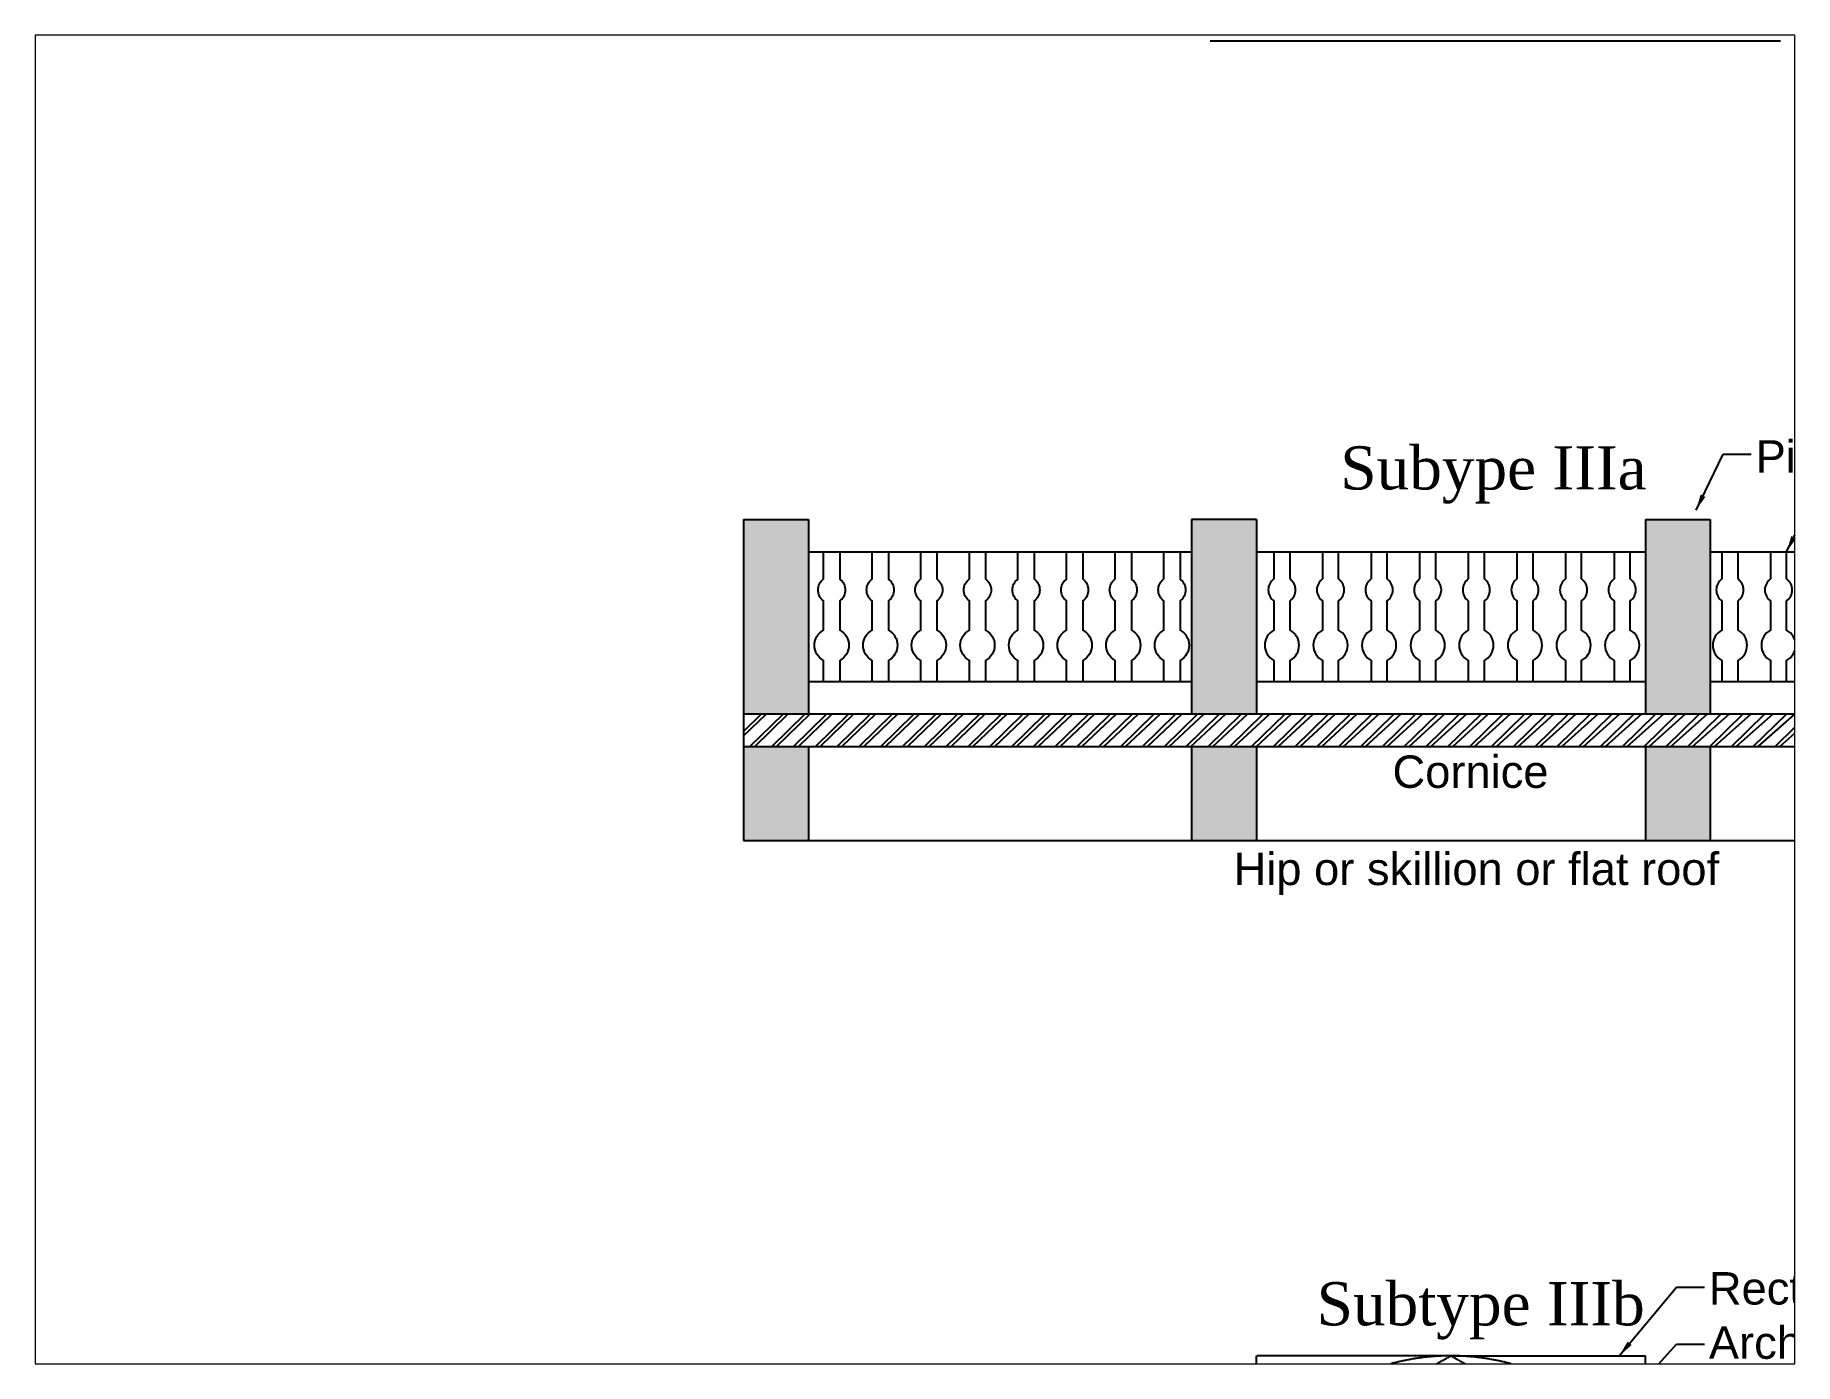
# Paper-space layout 'Layout2' of a CAD drawing. Header units: metres. Extents: x 2 to 255, y 2 to 193.
# The model-space entities are those that its viewports show. They can reach past a viewport. Long polylines and large blocks are cut down to what shows.
import ezdxf

# ---------------------------------------------------------------- set-up
doc = ezdxf.new("R2010")
doc.units = ezdxf.units.M
doc.linetypes.add('ACAD_ISO02W100', pattern=[15, 12, -3])
doc.layers.add('Dotted', color=7, linetype='ACAD_ISO02W100', plot=False)
doc.styles.get("Standard").update_dxf_attribs({"font": 'arial.ttf'})
doc.dimstyles.new('ISO-25', dxfattribs={"dimtxt": 0.25, "dimasz": 0.3, "dimexe": 0.3, "dimexo": 0.4, "dimgap": 0.2, "dimtad": 0, "dimdec": 1, "dimdsep": 46, "dimtxsty": 'Standard', "dimcen": 2.5, "dimadec": 0, "dimazin": 0, "dimtfac": 1, "dimtdec": 1, "dimtmove": 0, "dimatfit": 3, "dimfxl": 1, "dimarcsym": 0})

msp = doc.modelspace()

# ---------------------------------------------------------------- hatches: boundary and pattern name
h = msp.add_hatch(color=256)
h.dxf.hatch_style = 1
h.paths.add_polyline_path([(3417558.238089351, -6712869.667666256), (3417559.43808935, -6712869.667666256), (3417559.43808935, -6712866.067666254), (3417558.238089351, -6712866.067666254)])
h.paths.add_polyline_path([(3417559.43808935, -6712870.267666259), (3417558.238089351, -6712870.267666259), (3417558.238089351, -6712872.012447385), (3417559.438089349, -6712872.012447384)])
h.paths.add_polyline_path([(3417549.943089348, -6712869.667666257), (3417551.143089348, -6712869.667666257), (3417551.143089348, -6712866.067666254), (3417549.943089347, -6712866.067666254)])
h.paths.add_polyline_path([(3417549.943089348, -6712872.012447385), (3417551.143089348, -6712872.012447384), (3417551.143089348, -6712870.267666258), (3417549.943089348, -6712870.267666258)])
h.paths.add_polyline_path([(3417542.743089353, -6712866.067666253), (3417541.543089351, -6712866.067666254), (3417541.543089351, -6712869.667666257), (3417542.743089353, -6712869.667666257)])
h.paths.add_polyline_path([(3417542.743089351, -6712870.267666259), (3417541.543089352, -6712870.267666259), (3417541.543089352, -6712872.012447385), (3417542.74308935, -6712872.012447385)])
h.paths.add_polyline_path([(3417534.448089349, -6712866.067666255), (3417533.248089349, -6712866.067666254), (3417533.248089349, -6712869.667666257), (3417534.448089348, -6712869.667666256)])
h.paths.add_polyline_path([(3417534.448089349, -6712870.267666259), (3417533.248089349, -6712870.267666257), (3417533.248089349, -6712872.012447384), (3417534.448089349, -6712872.012447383)])
h = msp.add_hatch()
h.set_pattern_fill('ANSI32', color=256, scale=0.03)
h.set_pattern_definition([(45, (-6832822.242138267, 13425230.2611824), (-0.202055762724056, 0.202055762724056), []), (45, (-6832822.107434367, 13425230.2611824), (-0.202055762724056, 0.202055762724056), [])])
h.paths.add_polyline_path([(3417559.438089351, -6712870.267666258), (3417559.43808935, -6712869.667666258), (3417533.248089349, -6712869.667666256), (3417533.24808935, -6712870.267666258)])

# ---------------------------------------------------------------- linework, layer by layer
for p, q in [((3417533.248089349, -6712866.067666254), (3417533.248089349, -6712872.012447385)), ((3417534.448089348, -6712866.067666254), (3417534.448089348, -6712869.667666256)), ((3417542.743089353, -6712866.067666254), (3417542.743089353, -6712869.667666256)), ((3417549.943089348, -6712866.067666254), (3417549.943089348, -6712869.667666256)), ((3417551.143089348, -6712866.067666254), (3417551.143089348, -6712869.667666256)), ((3417534.448089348, -6712870.267666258), (3417534.448089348, -6712872.012447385)), ((3417542.743089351, -6712870.267666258), (3417542.743089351, -6712872.012447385)), ((3417549.943089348, -6712870.267666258), (3417549.943089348, -6712872.012447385)), ((3417551.143089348, -6712870.267666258), (3417551.143089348, -6712872.012447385))]:
    msp.add_line(p, q)
for points in [[(3417533.248089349, -6712866.067666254), (3417534.448089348, -6712866.067666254)], [(3417542.743089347, -6712866.067666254), (3417541.543089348, -6712866.067666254)], [(3417541.543089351, -6712866.067666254), (3417541.543089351, -6712869.667666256)], [(3417549.943089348, -6712866.067666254), (3417549.943089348, -6712869.667666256)], [(3417549.943089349, -6712866.067666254), (3417551.143089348, -6712866.067666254)], [(3417534.448089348, -6712866.667666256), (3417541.543089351, -6712866.667666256)], [(3417542.743089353, -6712866.667666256), (3417549.943089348, -6712866.667666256)], [(3417551.143089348, -6712866.667666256), (3417558.238089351, -6712866.667666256)], [(3417534.448089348, -6712869.067666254), (3417541.543089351, -6712869.067666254)], [(3417542.743089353, -6712869.067666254), (3417549.943089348, -6712869.067666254)], [(3417551.143089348, -6712869.067666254), (3417558.238089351, -6712869.067666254)], [(3417533.248089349, -6712869.667666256), (3417559.43808935, -6712869.667666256)], [(3417533.248089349, -6712870.267666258), (3417559.43808935, -6712870.267666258)], [(3417541.543089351, -6712870.267666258), (3417541.543089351, -6712872.012447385)]]:
    msp.add_lwpolyline(points)
for points in [[(3417534.727184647, -6712869.067666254), (3417534.727184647, -6712868.677115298, -0.599519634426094), (3417534.727184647, -6712868.115571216), (3417534.727184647, -6712867.575902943, -0.5045571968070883), (3417534.727184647, -6712867.16977822), (3417534.727184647, -6712866.667666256)], [(3417535.027184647, -6712866.667666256), (3417535.027184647, -6712867.16977822, -0.5045571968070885), (3417535.027184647, -6712867.575902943), (3417535.027184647, -6712868.115571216, -0.5995196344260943), (3417535.027184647, -6712868.677115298), (3417535.027184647, -6712869.067666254)], [(3417535.627184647, -6712869.067666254), (3417535.627184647, -6712868.677115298, -0.599519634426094), (3417535.627184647, -6712868.115571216), (3417535.627184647, -6712867.575902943, -0.5045571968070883), (3417535.627184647, -6712867.16977822), (3417535.627184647, -6712866.667666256)], [(3417535.927184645, -6712866.667666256), (3417535.927184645, -6712867.16977822, -0.5045571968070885), (3417535.927184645, -6712867.575902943), (3417535.927184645, -6712868.115571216, -0.5995196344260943), (3417535.927184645, -6712868.677115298), (3417535.927184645, -6712869.067666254)], [(3417536.527184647, -6712869.067666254), (3417536.527184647, -6712868.677115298, -0.599519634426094), (3417536.527184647, -6712868.115571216), (3417536.527184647, -6712867.575902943, -0.5045571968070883), (3417536.527184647, -6712867.16977822), (3417536.527184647, -6712866.667666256)], [(3417536.827184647, -6712866.667666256), (3417536.827184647, -6712867.16977822, -0.5045571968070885), (3417536.827184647, -6712867.575902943), (3417536.827184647, -6712868.115571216, -0.5995196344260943), (3417536.827184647, -6712868.677115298), (3417536.827184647, -6712869.067666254)], [(3417537.427184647, -6712869.067666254), (3417537.427184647, -6712868.677115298, -0.599519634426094), (3417537.427184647, -6712868.115571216), (3417537.427184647, -6712867.575902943, -0.5045571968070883), (3417537.427184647, -6712867.16977822), (3417537.427184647, -6712866.667666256)], [(3417537.727184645, -6712866.667666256), (3417537.727184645, -6712867.16977822, -0.5045571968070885), (3417537.727184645, -6712867.575902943), (3417537.727184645, -6712868.115571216, -0.5995196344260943), (3417537.727184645, -6712868.677115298), (3417537.727184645, -6712869.067666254)], [(3417538.327184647, -6712869.067666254), (3417538.327184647, -6712868.677115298, -0.599519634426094), (3417538.327184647, -6712868.115571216), (3417538.327184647, -6712867.575902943, -0.5045571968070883), (3417538.327184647, -6712867.16977822), (3417538.327184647, -6712866.667666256)], [(3417538.627184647, -6712866.667666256), (3417538.627184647, -6712867.16977822, -0.5045571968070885), (3417538.627184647, -6712867.575902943), (3417538.627184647, -6712868.115571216, -0.5995196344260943), (3417538.627184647, -6712868.677115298), (3417538.627184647, -6712869.067666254)], [(3417539.227184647, -6712869.067666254), (3417539.227184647, -6712868.677115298, -0.599519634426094), (3417539.227184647, -6712868.115571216), (3417539.227184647, -6712867.575902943, -0.5045571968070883), (3417539.227184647, -6712867.16977822), (3417539.227184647, -6712866.667666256)], [(3417539.527184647, -6712866.667666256), (3417539.527184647, -6712867.16977822, -0.5045571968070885), (3417539.527184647, -6712867.575902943), (3417539.527184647, -6712868.115571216, -0.5995196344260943), (3417539.527184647, -6712868.677115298), (3417539.527184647, -6712869.067666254)], [(3417540.127184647, -6712869.067666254), (3417540.127184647, -6712868.677115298, -0.599519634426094), (3417540.127184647, -6712868.115571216), (3417540.127184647, -6712867.575902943, -0.5045571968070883), (3417540.127184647, -6712867.16977822), (3417540.127184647, -6712866.667666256)], [(3417540.427184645, -6712866.667666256), (3417540.427184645, -6712867.16977822, -0.5045571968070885), (3417540.427184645, -6712867.575902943), (3417540.427184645, -6712868.115571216, -0.5995196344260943), (3417540.427184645, -6712868.677115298), (3417540.427184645, -6712869.067666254)], [(3417541.027184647, -6712869.067666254), (3417541.027184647, -6712868.677115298, -0.599519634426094), (3417541.027184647, -6712868.115571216), (3417541.027184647, -6712867.575902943, -0.5045571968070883), (3417541.027184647, -6712867.16977822), (3417541.027184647, -6712866.667666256)], [(3417541.327184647, -6712866.667666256), (3417541.327184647, -6712867.16977822, -0.5045571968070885), (3417541.327184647, -6712867.575902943), (3417541.327184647, -6712868.115571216, -0.5995196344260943), (3417541.327184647, -6712868.677115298), (3417541.327184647, -6712869.067666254)], [(3417543.063994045, -6712866.667666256), (3417543.063994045, -6712867.16977822, 0.5045571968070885), (3417543.063994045, -6712867.575902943), (3417543.063994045, -6712868.115571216, 0.5995196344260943), (3417543.063994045, -6712868.677115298), (3417543.063994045, -6712869.067666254)], [(3417543.363994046, -6712869.067666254), (3417543.363994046, -6712868.677115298, 0.599519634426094), (3417543.363994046, -6712868.115571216), (3417543.363994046, -6712867.575902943, 0.5045571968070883), (3417543.363994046, -6712867.16977822), (3417543.363994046, -6712866.667666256)], [(3417543.963994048, -6712866.667666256), (3417543.963994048, -6712867.16977822, 0.5045571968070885), (3417543.963994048, -6712867.575902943), (3417543.963994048, -6712868.115571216, 0.5995196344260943), (3417543.963994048, -6712868.677115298), (3417543.963994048, -6712869.067666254)], [(3417544.263994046, -6712869.067666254), (3417544.263994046, -6712868.677115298, 0.599519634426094), (3417544.263994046, -6712868.115571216), (3417544.263994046, -6712867.575902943, 0.5045571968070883), (3417544.263994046, -6712867.16977822), (3417544.263994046, -6712866.667666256)], [(3417544.863994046, -6712866.667666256), (3417544.863994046, -6712867.16977822, 0.5045571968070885), (3417544.863994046, -6712867.575902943), (3417544.863994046, -6712868.115571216, 0.5995196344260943), (3417544.863994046, -6712868.677115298), (3417544.863994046, -6712869.067666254)], [(3417545.163994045, -6712869.067666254), (3417545.163994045, -6712868.677115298, 0.599519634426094), (3417545.163994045, -6712868.115571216), (3417545.163994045, -6712867.575902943, 0.5045571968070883), (3417545.163994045, -6712867.16977822), (3417545.163994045, -6712866.667666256)], [(3417545.763994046, -6712866.667666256), (3417545.763994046, -6712867.16977822, 0.5045571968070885), (3417545.763994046, -6712867.575902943), (3417545.763994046, -6712868.115571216, 0.5995196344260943), (3417545.763994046, -6712868.677115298), (3417545.763994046, -6712869.067666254)], [(3417546.063994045, -6712869.067666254), (3417546.063994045, -6712868.677115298, 0.599519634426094), (3417546.063994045, -6712868.115571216), (3417546.063994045, -6712867.575902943, 0.5045571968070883), (3417546.063994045, -6712867.16977822), (3417546.063994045, -6712866.667666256)], [(3417546.663994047, -6712866.667666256), (3417546.663994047, -6712867.16977822, 0.5045571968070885), (3417546.663994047, -6712867.575902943), (3417546.663994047, -6712868.115571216, 0.5995196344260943), (3417546.663994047, -6712868.677115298), (3417546.663994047, -6712869.067666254)], [(3417546.963994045, -6712869.067666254), (3417546.963994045, -6712868.677115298, 0.599519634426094), (3417546.963994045, -6712868.115571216), (3417546.963994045, -6712867.575902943, 0.5045571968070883), (3417546.963994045, -6712867.16977822), (3417546.963994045, -6712866.667666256)], [(3417547.563994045, -6712866.667666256), (3417547.563994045, -6712867.16977822, 0.5045571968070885), (3417547.563994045, -6712867.575902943), (3417547.563994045, -6712868.115571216, 0.5995196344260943), (3417547.563994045, -6712868.677115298), (3417547.563994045, -6712869.067666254)], [(3417547.863994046, -6712869.067666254), (3417547.863994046, -6712868.677115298, 0.599519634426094), (3417547.863994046, -6712868.115571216), (3417547.863994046, -6712867.575902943, 0.5045571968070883), (3417547.863994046, -6712867.16977822), (3417547.863994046, -6712866.667666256)], [(3417548.463994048, -6712866.667666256), (3417548.463994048, -6712867.16977822, 0.5045571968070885), (3417548.463994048, -6712867.575902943), (3417548.463994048, -6712868.115571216, 0.5995196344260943), (3417548.463994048, -6712868.677115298), (3417548.463994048, -6712869.067666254)], [(3417548.763994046, -6712869.067666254), (3417548.763994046, -6712868.677115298, 0.599519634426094), (3417548.763994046, -6712868.115571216), (3417548.763994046, -6712867.575902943, 0.5045571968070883), (3417548.763994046, -6712867.16977822), (3417548.763994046, -6712866.667666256)], [(3417549.363994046, -6712866.667666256), (3417549.363994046, -6712867.16977822, 0.5045571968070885), (3417549.363994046, -6712867.575902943), (3417549.363994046, -6712868.115571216, 0.5995196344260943), (3417549.363994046, -6712868.677115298), (3417549.363994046, -6712869.067666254)], [(3417549.663994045, -6712869.067666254), (3417549.663994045, -6712868.677115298, 0.599519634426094), (3417549.663994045, -6712868.115571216), (3417549.663994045, -6712867.575902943, 0.5045571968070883), (3417549.663994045, -6712867.16977822), (3417549.663994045, -6712866.667666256)], [(3417551.358994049, -6712866.667666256), (3417551.358994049, -6712867.16977822, 0.5045571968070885), (3417551.358994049, -6712867.575902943), (3417551.358994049, -6712868.115571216, 0.5995196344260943), (3417551.358994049, -6712868.677115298), (3417551.358994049, -6712869.067666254)], [(3417551.65899405, -6712869.067666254), (3417551.65899405, -6712868.677115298, 0.599519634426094), (3417551.65899405, -6712868.115571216), (3417551.65899405, -6712867.575902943, 0.5045571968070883), (3417551.65899405, -6712867.16977822), (3417551.65899405, -6712866.667666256)], [(3417552.258994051, -6712866.667666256), (3417552.258994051, -6712867.16977822, 0.5045571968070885), (3417552.258994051, -6712867.575902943), (3417552.258994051, -6712868.115571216, 0.5995196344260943), (3417552.258994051, -6712868.677115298), (3417552.258994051, -6712869.067666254)], [(3417552.55899405, -6712869.067666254), (3417552.55899405, -6712868.677115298, 0.599519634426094), (3417552.55899405, -6712868.115571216), (3417552.55899405, -6712867.575902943, 0.5045571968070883), (3417552.55899405, -6712867.16977822), (3417552.55899405, -6712866.667666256)]]:
    msp.add_lwpolyline(points, format="xyb")
at = {"layer": 'Dotted', "ltscale": 0.08}
for points in [[(3417533.248089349, -6712872.012447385), (3417559.43808935, -6712872.012447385)], [(3417542.743089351, -6712883.546469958), (3417546.34308935, -6712881.546469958), (3417549.943089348, -6712883.546469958)], [(3417546.34308935, -6712881.546469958), (3417542.743089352, -6712881.546469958)], [(3417542.743089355, -6712883.546469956), (3417542.743089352, -6712881.546469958)], [(3417546.34308935, -6712881.546469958), (3417549.943089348, -6712881.546469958)], [(3417549.943089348, -6712883.546469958), (3417549.943089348, -6712881.546469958)]]:
    msp.add_lwpolyline(points, dxfattribs=at)
msp.add_arc((3417546.34308935, -6712885.786469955), 4.239999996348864, 31.89079179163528, 148.1092082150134, dxfattribs=at)

# ---------------------------------------------------------------- texts
at = {"attachment_point": 1}
for s, width, insert, char_height in [('{\\LTYPE-III}', 67.86454405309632, (3417541.888216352, -6712854.810069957), 2), ('Pilaster', 67.86454405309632, (3417551.984330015, -6712864.602407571), 0.6), ('{\\fTimes New Roman|b0|i0|c0|p18;Subype IIIa}', 8.353480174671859, (3417544.29538389, -6712864.713203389), 0.8), ('Cornice', 67.86454405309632, (3417545.262208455, -6712870.435808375), 0.6), ('Hip or skillion or flat roof', 67.86454405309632, (3417542.319230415, -6712872.23459419), 0.6), ('{\\fTimes New Roman|b0|i0|c0|p18;Subtype IIIb}', 8.353480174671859, (3417543.857730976, -6712880.182992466), 0.8), ('Rectangular', 67.86454405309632, (3417551.119229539, -6712879.997939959), 0.6), ('Arched', 67.86454405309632, (3417551.119229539, -6712881.002669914), 0.6), ('Triangular', 67.86454405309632, (3417551.119229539, -6712881.867612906), 0.6)]:
    msp.add_mtext_dynamic_manual_height_columns(s, width=width, gutter_width=12.5, heights=[0.5170532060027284], dxfattribs=dict(at, insert=insert, char_height=char_height))

# ---------------------------------------------------------------- leaders
for points in [[(3417550.880918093, -6712865.89725507), (3417551.3823106, -6712864.857415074), (3417551.901227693, -6712864.857415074)], [(3417552.55899405, -6712866.667666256), (3417553.060386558, -6712865.627826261), (3417553.57930365, -6712865.627826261)], [(3417549.459064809, -6712881.546469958), (3417550.517210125, -6712880.278677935), (3417551.036127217, -6712880.278677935)], [(3417549.27369618, -6712882.727347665), (3417550.517210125, -6712881.329873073), (3417551.036127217, -6712881.329873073)]]:
    msp.add_leader(points, dimstyle='ISO-25', override={"dimgap": 0.2, "dimtad": 0})

psp = doc.layouts.new('Layout2')

# ---------------------------------------------------------------- viewports
at = {"layer": '0', "view_target_point": (36443.29931870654, 5482.755641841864)}
psp.add_viewport(center=(128.7134069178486, 97.48640415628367), size=(253.1007592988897, 191.0258314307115), view_center_point=(3381093.12132118, -6718352.155680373), view_height=24.5890565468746, dxfattribs=at)

doc.saveas('drawing.dxf')
